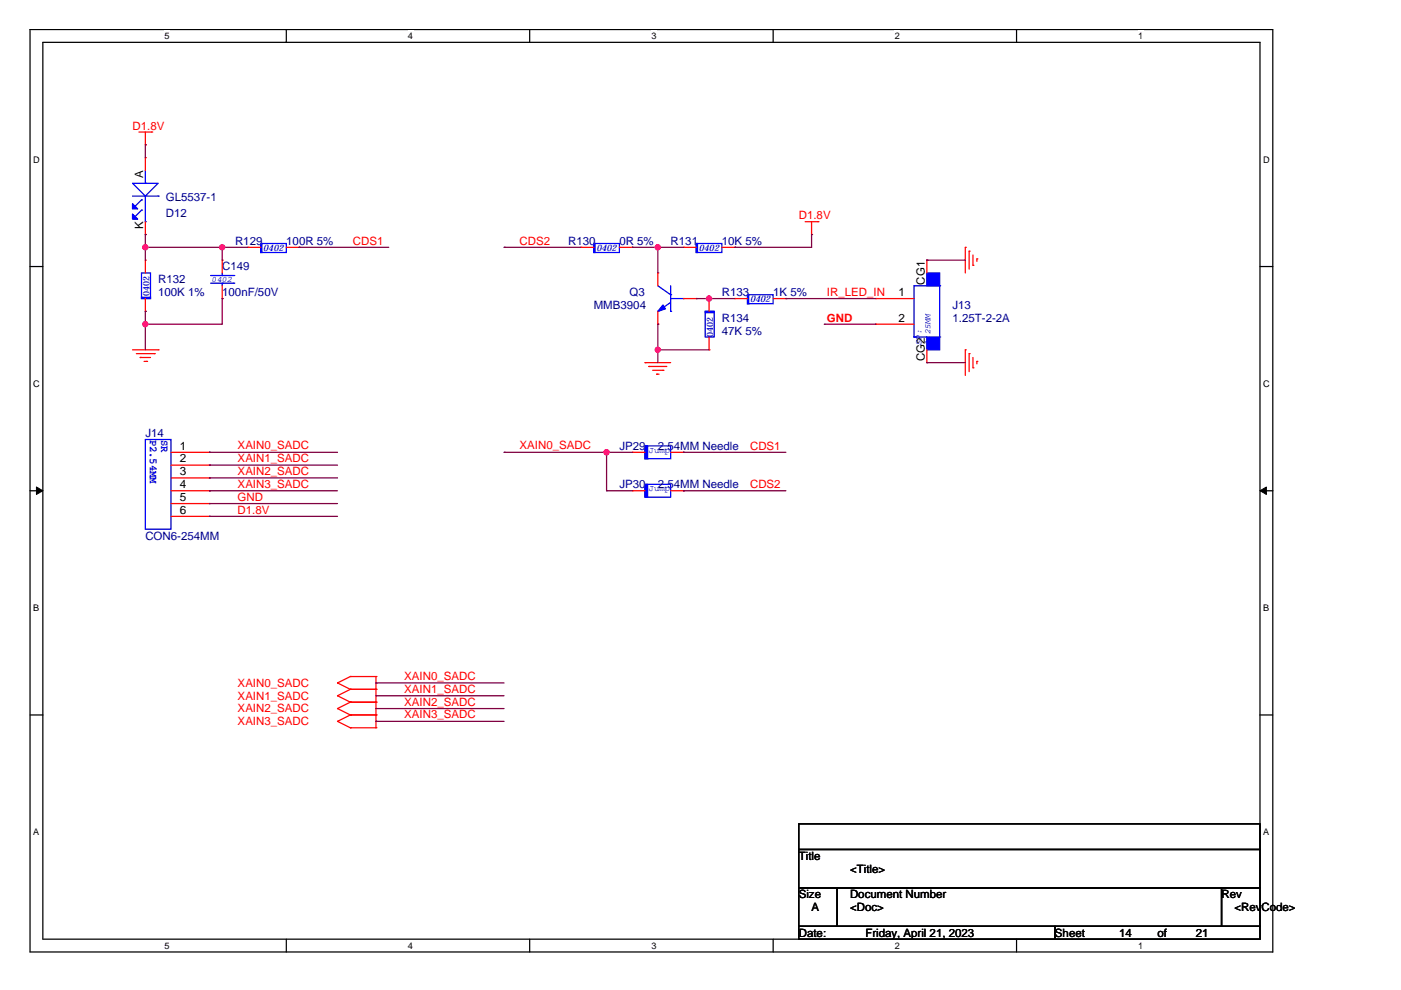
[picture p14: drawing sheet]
<svg xmlns="http://www.w3.org/2000/svg" width="297mm" height="210mm" viewBox="0 0 297 210" stroke-linecap="round" stroke-linejoin="round" font-family="sans-serif">
<defs><g id="words">
<g font-size="2.5">
<text x="190.5" y="62.7">1</text>
<text x="190.5" y="68.2">2</text>
<text x="38.2" y="95.3">1</text>
<text x="38.2" y="98.1">2</text>
<text x="38.2" y="100.8">3</text>
<text x="38.2" y="103.5">4</text>
<text x="38.2" y="106.2">5</text>
<text x="38.2" y="108.9">6</text>
</g>
<g font-size="2.4" fill="#f00">
<text x="28.1" y="27.5">D1.8V</text>
<text x="169.4" y="46.5">D1.8V</text>
<text x="74.8" y="51.9">CDS1</text>
<text x="110.1" y="51.9">CDS2</text>
<text x="175.3" y="62.7">IR_LED_IN</text>
<text x="175.3" y="68.2">GND</text>
<text x="50.4" y="95.3">XAIN0_SADC</text>
<text x="110.1" y="95.3">XAIN0_SADC</text>
<text x="159" y="95.4">CDS1</text>
<text x="50.4" y="98">XAIN1_SADC</text>
<text x="50.4" y="100.7">XAIN2_SADC</text>
<text x="50.4" y="106.2">GND</text>
<text x="50.4" y="103.4">XAIN3_SADC</text>
<text x="159" y="103.5">CDS2</text>
<text x="50.4" y="108.9">D1.8V</text>
<text x="50.4" y="145.6">XAIN0_SADC</text>
<text x="50.4" y="148.3">XAIN1_SADC</text>
<text x="85.7" y="146.9">XAIN1_SADC</text>
<text x="85.7" y="149.6">XAIN2_SADC</text>
<text x="85.7" y="144.2">XAIN0_SADC</text>
<text x="50.4" y="151.1">XAIN2_SADC</text>
<text x="50.4" y="153.8">XAIN3_SADC</text>
<text x="85.7" y="152.3">XAIN3_SADC</text>
</g>
<g font-size="2.4">
<text x="30.4" y="37.8" transform="rotate(-90 30.4 37.8)">A</text>
<text x="30.4" y="48.6" transform="rotate(-90 30.4 48.6)">K</text>
<text x="196.1" y="60.3" transform="rotate(-90 196.1 60.3)">CG1</text>
<text x="196.1" y="76.6" transform="rotate(-90 196.1 76.6)">CG2</text>
<text x="169.4" y="182.3">Title</text>
<text x="180.2" y="185">&lt;Title&gt;</text>
<text x="169.4" y="190.4">Size</text>
<text x="180.2" y="190.4">Document Number</text>
<text x="259" y="190.4">Rev</text>
<text x="172.1" y="193.2">A</text>
<text x="180.2" y="193.2">&lt;Doc&gt;</text>
<text x="261.7" y="193.2">&lt;RevCode&gt;</text>
<text x="169.4" y="198.6">Date:</text>
<text x="183.5" y="198.6">Friday, April 21, 2023</text>
<text x="223.7" y="198.6">Sheet</text>
<text x="237.3" y="198.6">14</text>
<text x="245.4" y="198.6">of</text>
<text x="253.6" y="198.6">21</text>
</g>
<g font-size="2.4" fill="#000080">
<text x="35.2" y="45.9">D12</text>
<text x="35.2" y="42.7">GL5537-1</text>
<text x="49.8" y="51.9">R129</text>
<text x="60.7" y="51.9">100R 5%</text>
<text x="120.5" y="51.9">R130</text>
<text x="131.3" y="51.9">0R 5%</text>
<text x="142.2" y="51.9">R131</text>
<text x="153.1" y="51.9">10K 5%</text>
<text x="47.1" y="57.3">C149</text>
<text x="33.5" y="60.1">R132</text>
<text x="33.5" y="62.8">100K 1%</text>
<text x="47.1" y="62.8">100nF/50V</text>
<text x="125.9" y="65.5">MMB3904</text>
<text x="133.5" y="62.8">Q3</text>
<text x="153.1" y="62.8">R133</text>
<text x="163.9" y="62.8">1K 5%</text>
<text x="201.9" y="65.5">J13</text>
<text x="153.1" y="68.2">R134</text>
<text x="153.1" y="70.9">47K 5%</text>
<text x="201.9" y="68.2">1.25T-2-2A</text>
<text x="30.8" y="92.7">J14</text>
<text x="131.3" y="95.4">JP29</text>
<text x="139.5" y="95.4">2.54MM Needle</text>
<text x="131.3" y="103.5">JP30</text>
<text x="139.5" y="103.5">2.54MM Needle</text>
<text x="30.8" y="114.4">CON6-254MM</text>
</g>
<g font-size="2.4" fill="#00f">
<text x="31.7" y="93.2" transform="rotate(90 31.7 93.2)">P2.54MM</text>
<text x="34.2" y="93.2" transform="rotate(90 34.2 93.2)">SR</text>
</g>
<g font-size="1.9">
<text x="34.9" y="8.3">5</text>
<text x="86.5" y="8.3">4</text>
<text x="138.1" y="8.3">3</text>
<text x="189.7" y="8.3">2</text>
<text x="241.3" y="8.3">1</text>
<text x="7.1" y="34.5">D</text>
<text x="267.8" y="34.5">D</text>
<text x="7.1" y="82">C</text>
<text x="267.8" y="82">C</text>
<text x="7.1" y="129.6">B</text>
<text x="267.8" y="129.6">B</text>
<text x="7.1" y="177.1">A</text>
<text x="267.8" y="177.1">A</text>
<text x="34.9" y="201.2">5</text>
<text x="86.5" y="201.2">4</text>
<text x="138.1" y="201.2">3</text>
<text x="189.7" y="201.2">2</text>
<text x="241.3" y="201.2">1</text>
</g>
<g font-size="1.9" fill="#00f">
<text x="55.8" y="53.3">0402</text>
<text x="126.4" y="53.3">0402</text>
<text x="148.2" y="53.3">0402</text>
<text x="44.9" y="59.7">0402</text>
<text x="31.7" y="62.8" transform="rotate(-90 31.7 62.8)">0402</text>
<text x="159" y="64.1">0402</text>
<text x="151.2" y="71.5" transform="rotate(-90 151.2 71.5)">0402</text>
<text x="195.4" y="73.1" transform="rotate(-90 195.4 73.1)">SP:</text>
<text x="197.3" y="73.1" transform="rotate(-90 197.3 73.1)">1.25MM</text>
<text x="137.6" y="96">Jump</text>
<text x="137.6" y="104.2">Jump</text>
</g>
</g></defs>
<path d="M6.4 6.3h263.5v195.5h-263.5zM9.1 9h258v190.1h-258z" fill="none" stroke="#000" stroke-width=".26"/>
<g fill="#fff">
<path d="M34.9 6.5h1.1v2.2h-1.1z"/>
<path d="M34.9 199.4h1.1v2.2h-1.1z"/>
</g>
<path d="M60.7 6.3v2.7M60.7 199.1v2.7" fill="none" stroke="#000" stroke-width=".26"/>
<g fill="#fff">
<path d="M86.5 6.5h1.1v2.2h-1.1z"/>
<path d="M86.5 199.4h1.1v2.2h-1.1z"/>
</g>
<path d="M112.3 6.3v2.7M112.3 199.1v2.7" fill="none" stroke="#000" stroke-width=".26"/>
<g fill="#fff">
<path d="M138.1 6.5h1.1v2.2h-1.1z"/>
<path d="M138.1 199.4h1.1v2.2h-1.1z"/>
</g>
<path d="M163.9 6.3v2.7M163.9 199.1v2.7" fill="none" stroke="#000" stroke-width=".26"/>
<g fill="#fff">
<path d="M189.7 6.5h1.1v2.2h-1.1z"/>
<path d="M189.7 199.4h1.1v2.2h-1.1z"/>
</g>
<path d="M215.5 6.3v2.7M215.5 199.1v2.7" fill="none" stroke="#000" stroke-width=".26"/>
<g fill="#fff">
<path d="M241.3 6.5h1.1v2.2h-1.1z"/>
<path d="M241.3 199.4h1.1v2.2h-1.1z"/>
<path d="M7.1 32.7h1.3v2.2h-1.3z"/>
<path d="M267.8 32.7h1.4v2.2h-1.4z"/>
<path d="M7.1 80.3h1.3v2.1h-1.3z"/>
<path d="M267.8 80.3h1.4v2.1h-1.4z"/>
</g>
<path d="M6.4 56.5h2.7M267.1 56.5h2.8" fill="none" stroke="#000" stroke-width=".26"/>
<g fill="#fff">
<path d="M7.1 127.8h1.2v2.2h-1.2z"/>
<path d="M267.8 127.8h1.3v2.2h-1.3z"/>
</g>
<path d="M6.4 104.1h2.7M267.1 104.1h2.8" fill="none" stroke="#000" stroke-width=".26"/>
<g fill="#000" stroke="#000" stroke-width=".21">
<path d="M7.7 103.3l1.4 .8-1.4 .7z" fill-rule="evenodd"/>
<path d="M267.1 104.1l1.4-.8v1.5z" fill-rule="evenodd"/>
</g>
<g fill="#fff">
<path d="M7.1 175.3h1.2v2.2h-1.2z"/>
<path d="M267.8 175.3h1.3v2.2h-1.3z"/>
</g>
<path d="M6.4 151.6h2.7M267.1 151.6h2.8M169.4 174.7h97.7v5.4h-97.7zM169.4 180.1h97.7v8.2h-97.7zM169.4 188.3h8.1v8.1h-8.1zM169.4 196.4h54.3v2.7h-54.3zM177.5 188.3h81.5v8.1h-81.5zM223.7 196.4h43.4v2.7h-43.4zM259 188.3h8.1v8.1h-8.1z" fill="none" stroke="#000" stroke-width=".26"/>
<g fill="none" stroke="#f00" stroke-width=".26">
<path d="M29.5 28h2.7M30.8 30.7h.1M30.8 33.4h.1M30.8 28v2.7M30.8 33.4v2.7M32.2 28h.1M30.8 55.2h.1M30.8 49.7h.1M30.8 47v2.7M30.8 55.2v2.7M47.1 55.2h.1M47.1 55.2v2.7"/>
<path d="M52.5 52.4h.1M52.5 52.4h2.8M60.7 52.4h2.7M63.4 52.4h.1M123.2 52.4h.1M123.2 52.4h2.7M131.3 52.4h2.7M134 52.4h.1M139.5 57.9h.1M139.5 57.9v2.7M144.9 52.4h.1M144.9 52.4h2.7"/>
<path d="M153.1 52.4h2.7M155.8 52.4h.1M170.7 47h2.7M172.1 49.7h.1M172.1 47v2.7M173.4 47h.1M196.5 55.2h.1M196.5 55.2v2.7M204.7 52.4h.1M204.7 52.4v5.5M205.5 53.3h.1M205.5 53.3v3.8"/>
<path d="M206.3 56.3h.1M206.3 54.1v2.2M207.1 54.9h.1M207.1 54.9v.5M28.1 74.2h5.4M28.9 75h3.8M29.7 75.8h.1M29.7 75.8h2.2M30.6 76.6h.5M30.8 66h.1M30.8 63.3v2.7M31.1 76.6h.1"/>
<path d="M32.7 75h.1M33.5 74.2h.1M47.1 63.3h.1M47.1 60.6v2.7M136.8 76.9h.1M136.8 76.9h5.4M137.6 77.7h.1M137.6 77.7h3.8M138.4 78.5h2.2M139.2 79.3h.1M139.2 79.3h.5M139.5 68.7h.1"/>
<path d="M139.5 66v2.7M140.6 78.5h.1M144.9 63.3h2.7M147.6 63.3h.1M150.3 63.3h.1M150.3 74.2h.1M150.3 63.3v2.7M150.3 71.5v2.7M155.8 63.3h.1M155.8 63.3h2.7M163.9 63.3h2.7M166.6 63.3h.1"/>
<path d="M185.6 63.3h.1M185.6 68.7h.1M185.6 63.3h8.2M185.6 68.7h8.2M196.5 76.9h.1M196.5 74.2v2.7M204.7 74.2h.1M204.7 74.2v5.4M205.5 75h.1M205.5 75v3.8M206.3 78h.1M206.3 75.8v2.2"/>
<path d="M207.1 76.6h.1M207.1 76.6v.6M36.2 95.9h8.2M36.2 98.6h8.2M44.4 95.9h.1M44.4 98.6h.1M134 95.9h.1M134 95.9h2.8M142.2 95.9h2.7M144.9 95.9h.1M36.2 104.1h8.2M36.2 101.3h8.2"/>
<path d="M36.2 106.8h8.2M36.2 109.5h8.2M44.4 101.3h.1M44.4 104.1h.1M44.4 106.8h.1M44.4 109.5h.1M134 104.1h.1M134 104.1h2.8M142.2 104.1h2.7M144.9 104.1h.1M71.6 144.8h.1M71.6 147.5h.1"/>
<path d="M71.6 150.2h.1M71.6 152.9h.1M71.6 144.8l2.7 1.4M71.6 147.5l2.7 1.4M71.6 150.2l2.7 1.4M71.6 152.9l2.7 1.4M74.3 143.4h.1M74.3 146.2h.1M74.3 148.9h.1M74.3 151.6h.1M74.3 154.3h.1M74.3 143.4l-2.7 1.4"/>
<path d="M74.3 143.4h5.4M74.3 146.2h5.4M74.3 146.2l-2.7 1.3M74.3 148.9h5.4M74.3 148.9l-2.7 1.3M74.3 151.6h5.4M74.3 151.6l-2.7 1.3M74.3 154.3h5.4M79.7 143.4h.1M79.7 146.2h.1M79.7 148.9h.1M79.7 151.6h.1"/>
<path d="M79.7 154.3h.1M79.7 143.4v10.9"/>
</g>
<g fill="#00f" stroke="#00f" stroke-width=".26">
<path d="M147.6 51.6h.3v1.9h-.3z" fill-rule="evenodd"/>
<path d="M30 63h1.9v.3h-1.9z" fill-rule="evenodd"/>
<path d="M196.5 57.9h2.7v2.7h-2.7z" fill-rule="evenodd"/>
<path d="M196.5 71.5h2.7v2.7h-2.7z" fill-rule="evenodd"/>
<path d="M136.8 102.7h.5v2.7h-.5z" fill-rule="evenodd"/>
<path d="M140.6 64.7l.5 .8-1.6 .5z" fill-rule="evenodd"/>
<path d="M158.5 62.5h.2v1.9h-.2z" fill-rule="evenodd"/>
<path d="M125.9 51.6h.3v1.9h-.3z" fill-rule="evenodd"/>
<path d="M28.1 43.2l1.1 1.1h-1.1z" fill-rule="evenodd"/>
<path d="M28.1 45.4l1.1 1.1h-1.1z" fill-rule="evenodd"/>
<path d="M55.3 51.6h.2v1.9h-.2z" fill-rule="evenodd"/>
<path d="M149.5 66h1.9v.3h-1.9z" fill-rule="evenodd"/>
<path d="M136.8 94.5h.5v2.8h-.5z" fill-rule="evenodd"/>
</g>
<g fill="none" stroke="#00f" stroke-width=".26">
<path d="M28.1 38.9h5.4l-2.7 2.7zM30.8 38.9h.1M30.8 36.1v2.8M28.1 41.6h5.4M30 57.9h1.9v5.4h-1.9zM30 42.4h.1M30 44.6h.1M30 42.4l-1.4 1.3M30 44.6l-1.4 1.3M30.8 47h.1M30.8 41.6v5.4M33.5 41.6h.1"/>
<path d="M44.7 58.4h4.9M47.1 58.4h.1M47.1 57.9v.5M49.6 58.4h.1M55.3 51.6h5.4v1.9h-5.4zM125.9 51.6h5.4v1.9h-5.4zM147.6 51.6h5.5v1.9h-5.5zM44.7 60h4.9M47.1 60h.1M47.1 60v.6M49.6 60h.1M139.5 66h.1"/>
<path d="M139.5 60.6l2.7 1.9M142.2 62.5h.1M142.2 66h.1M142.2 64.1l-2.7 1.9M142.2 60.6v5.4M142.2 63.3h2.7M144.9 63.3h.1M149.5 66h1.9v5.5h-1.9zM158.5 62.5h5.4v1.9h-5.4zM193.8 71.5h.1M193.8 71.5h2.7M199.2 60.6h.1"/>
<path d="M199.2 71.5h.1M199.2 60.6h-5.4v10.9M199.2 60.6v10.9M30.8 93.2h5.4v19h-5.4zM136.8 94.5h5.4v2.8h-5.4zM136.8 102.7h5.4v2.7h-5.4z"/>
</g>
<g fill="none" stroke="#800040" stroke-width=".26">
<path d="M30.8 30.7h.1M30.8 30.7v2.7M30.8 49.7h.1M30.8 52.4h.1M30.8 52.4h21.7M30.8 49.7v5.5M47.1 52.4h.1M47.1 52.4v2.8M63.4 52.4h.1M63.4 52.4h19M106.9 52.4h.1M106.9 52.4h16.3"/>
<path d="M134 52.4h.1M134 52.4h10.9M139.5 52.4h.1M139.5 52.4v5.5M155.8 52.4h.1M172.1 49.7h.1M172.1 49.7v2.7h-16.3M196.5 55.2h.1M196.5 55.2h8.2M30.8 68.7h.1M30.8 66h.1M30.8 66v8.2"/>
<path d="M47.1 63.3h.1M47.1 63.3v5.4h-16.3M139.5 68.7h.1M139.5 74.2h.1M139.5 68.7v8.2M139.5 74.2h10.8M147.6 63.3h.1M147.6 63.3h8.2M150.3 63.3h.1M166.6 63.3h.1M166.6 63.3h19M174.8 68.7h.1"/>
<path d="M174.8 68.7h10.8M196.5 76.9h.1M196.5 76.9h8.2M44.4 98.6h.1M44.4 95.9h.1M44.4 98.6h27.2M44.4 95.9h27.2M106.9 95.9h.1M106.9 95.9h27.1M128.6 95.9h.1M128.6 95.9v8.2M144.9 95.9h.1"/>
<path d="M144.9 95.9h21.7M44.4 106.8h.1M44.4 109.5h.1M44.4 101.3h.1M44.4 104.1h.1M44.4 106.8h27.2M44.4 109.5h27.2M44.4 101.3h27.2M44.4 104.1h27.2M128.6 104.1h.1M128.6 104.1h5.4M144.9 104.1h.1"/>
<path d="M144.9 104.1h21.7M79.7 147.5h.1M79.7 150.2h.1M79.7 152.9h.1M79.7 144.8h.1M79.7 147.5h27.2M79.7 150.2h27.2M79.7 152.9h27.2M79.7 144.8h27.2"/>
</g>
<g fill="#f0f" stroke="#f0f" stroke-width=".26">
<circle cx="47.1" cy="52.4" r=".54"/>
<circle cx="30.8" cy="52.4" r=".54"/>
<circle cx="30.8" cy="68.7" r=".54"/>
<circle cx="150.3" cy="63.3" r=".54"/>
<circle cx="139.5" cy="74.2" r=".54"/>
<circle cx="139.5" cy="52.4" r=".54"/>
<circle cx="128.6" cy="95.9" r=".54"/>
</g>
<use href="#words"/>
</svg>
